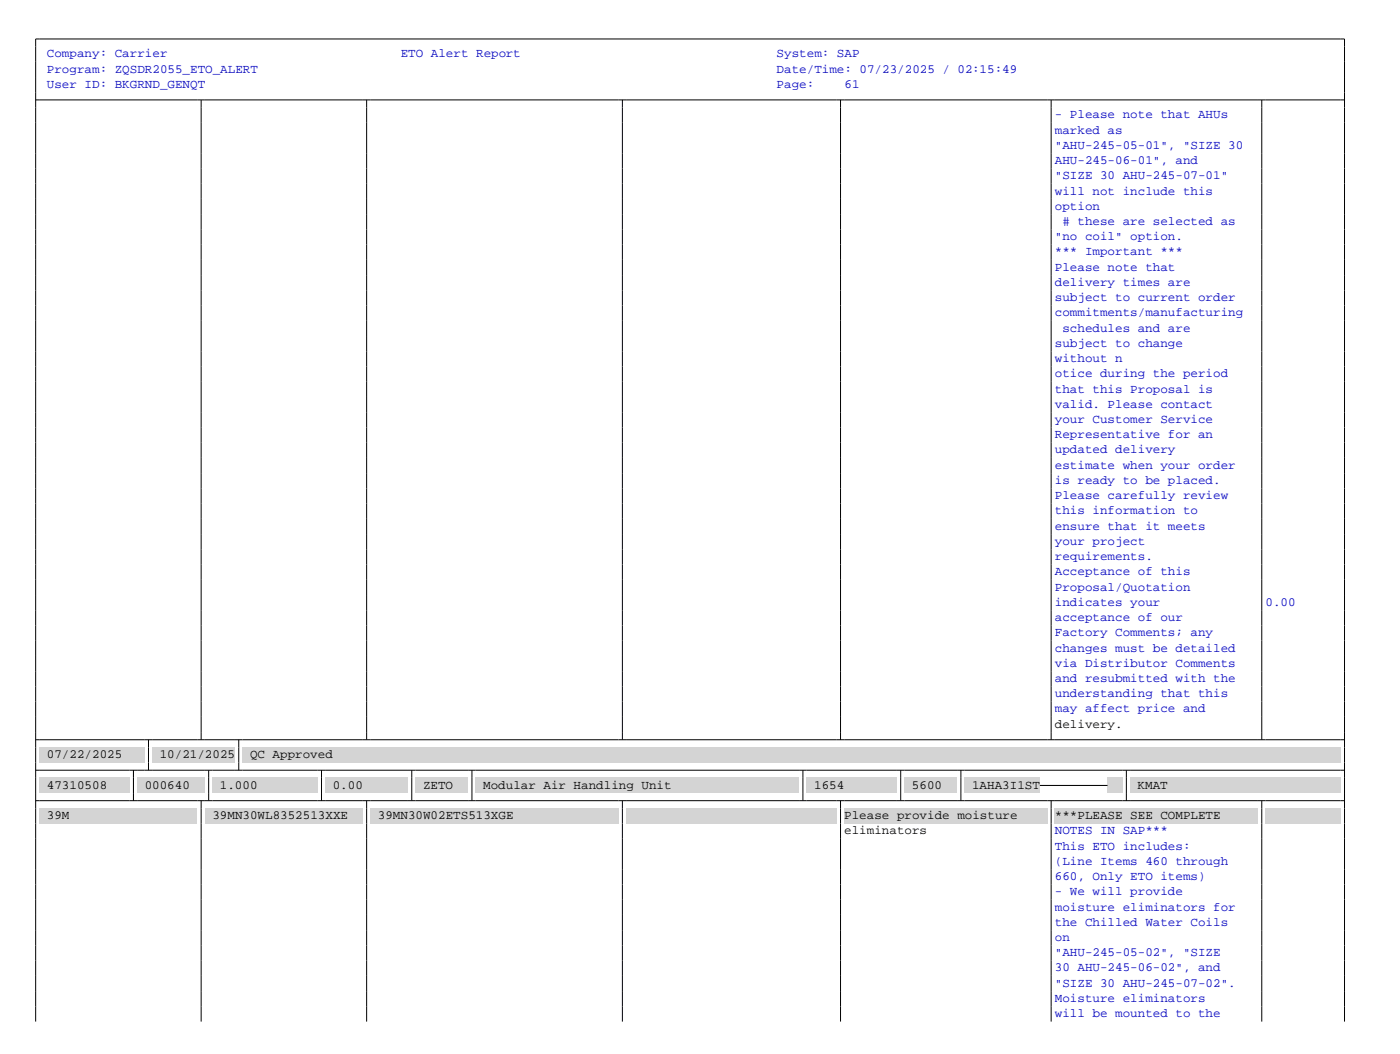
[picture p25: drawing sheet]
<svg xmlns="http://www.w3.org/2000/svg" width="279mm" height="210mm" viewBox="0 0 279 210" stroke-linecap="round" stroke-linejoin="round" font-family="sans-serif">
<defs><g id="words">
<g font-size="2.5" fill="#0000c0">
<text x="9.3" y="11.4">Company: Carrier</text>
<text x="79.9" y="11.4">ETO Alert Report</text>
<text x="154.8" y="11.4">System: SAP</text>
<text x="9.3" y="14.5">Program: ZQSDR2055_ETO_ALERT</text>
<text x="9.3" y="17.5">User ID: BKGRND_GENQT</text>
<text x="154.8" y="14.5">Date/Time: 07/23/2025 / 02:15:49</text>
<text x="154.8" y="17.5">Page:</text>
<text x="168.3" y="17.5">61</text>
<text x="210.3" y="23.6">- Please note that AHUs</text>
<text x="210.3" y="26.6">marked as</text>
<text x="210.3" y="29.6">&quot;AHU-245-05-01&quot;, &quot;SIZE 30</text>
<text x="210.3" y="32.7">AHU-245-06-01&quot;, and</text>
<text x="210.3" y="35.7">&quot;SIZE 30 AHU-245-07-01&quot;</text>
<text x="210.3" y="38.7">will not include this</text>
<text x="210.3" y="41.8">option</text>
<text x="210.3" y="47.8">&quot;no coil&quot; option.</text>
<text x="211.8" y="44.8"># these are selected as</text>
<text x="210.3" y="50.9">*** Important ***</text>
<text x="210.3" y="53.9">Please note that</text>
<text x="210.3" y="56.9">delivery times are</text>
<text x="210.3" y="60">subject to current order</text>
<text x="210.3" y="63">commitments/manufacturing</text>
<text x="210.3" y="69.1">subject to change</text>
<text x="211.8" y="66">schedules and are</text>
<text x="210.3" y="72.1">without n</text>
<text x="210.3" y="75.1">otice during the period</text>
<text x="210.3" y="78.2">that this Proposal is</text>
<text x="210.3" y="81.2">valid. Please contact</text>
<text x="210.3" y="84.2">your Customer Service</text>
<text x="210.3" y="87.3">Representative for an</text>
<text x="210.3" y="90.3">updated delivery</text>
<text x="210.3" y="93.3">estimate when your order</text>
<text x="210.3" y="96.4">is ready to be placed.</text>
<text x="210.3" y="99.4">Please carefully review</text>
<text x="210.3" y="102.4">this information to</text>
<text x="210.3" y="105.5">ensure that it meets</text>
<text x="210.3" y="108.5">your project</text>
<text x="210.3" y="111.5">requirements.</text>
<text x="210.3" y="114.6">Acceptance of this</text>
<text x="210.3" y="117.6">Proposal/Quotation</text>
<text x="210.3" y="120.7">indicates your</text>
<text x="210.3" y="123.7">acceptance of our</text>
<text x="252.2" y="120.7">0.00</text>
<text x="210.3" y="126.7">Factory Comments; any</text>
<text x="210.3" y="129.8">changes must be detailed</text>
<text x="210.3" y="132.8">via Distributor Comments</text>
<text x="210.3" y="135.8">and resubmitted with the</text>
<text x="210.3" y="138.9">understanding that this</text>
<text x="210.3" y="141.9">may affect price and</text>
<text x="210.3" y="166.2">NOTES IN SAP***</text>
<text x="210.3" y="169.2">This ETO includes:</text>
<text x="210.3" y="172.2">(Line Items 460 through</text>
<text x="210.3" y="175.3">660, Only ETO items)</text>
<text x="210.3" y="178.3">- We will provide</text>
<text x="210.3" y="181.3">moisture eliminators for</text>
<text x="210.3" y="184.4">the Chilled Water Coils</text>
<text x="210.3" y="187.4">on</text>
<text x="210.3" y="190.4">&quot;AHU-245-05-02&quot;, &quot;SIZE</text>
<text x="210.3" y="193.5">30 AHU-245-06-02&quot;, and</text>
<text x="210.3" y="196.5">&quot;SIZE 30 AHU-245-07-02&quot;.</text>
<text x="210.3" y="199.5">Moisture eliminators</text>
<text x="210.3" y="202.6">will be mounted to the</text>
</g>
<g font-size="2.5">
<text x="210.3" y="144.9">delivery.</text>
<text x="9.3" y="151">07/22/2025</text>
<text x="31.8" y="151">10/21/2025</text>
<text x="49.8" y="151">QC Approved</text>
<text x="9.3" y="157.1">47310508</text>
<text x="28.8" y="157.1">000640</text>
<text x="43.8" y="157.1">1.000</text>
<text x="66.3" y="157.1">0.00</text>
<text x="84.3" y="157.1">ZETO</text>
<text x="96.3" y="157.1">Modular Air Handling Unit</text>
<text x="162.3" y="157.1">1654</text>
<text x="181.8" y="157.1">5600</text>
<text x="193.8" y="157.1">1AHA3I1ST</text>
<text x="226.7" y="157.1">KMAT</text>
<text x="9.3" y="163.1">39M</text>
<text x="42.3" y="163.1">39MN30WL8352513XXE</text>
<text x="75.3" y="163.1">39MN30W02ETS513XGE</text>
<text x="168.3" y="163.1">Please provide moisture</text>
<text x="168.3" y="166.2">eliminators</text>
<text x="210.3" y="163.1">***PLEASE SEE COMPLETE</text>
</g>
</g></defs>
<path d="M7.1 19.9h260.9M40.1 19.9v127.4M73.1 19.9v127.4M124.1 19.9v127.4M167.5 19.9v127.4M209.5 19.9v127.4M251.5 19.9v127.4M7.1 148.8v-141h260.9v141M7.1 147.3h260.9M29.6 147.3v1.5M47.6 147.3v1.5" fill="none" stroke="#000" stroke-width=".2"/>
<g fill="#d4d4d4">
<path d="M7.8 148.8h21v3.1h-21z"/>
<path d="M30.3 148.8h16.5v3.1h-16.5z"/>
<path d="M48.3 148.8h218.9v3.1h-218.9z"/>
</g>
<g fill="none" stroke="#000" stroke-width=".2">
<path d="M7.1 148.8v6.1M7.1 153.4h260.9M26.6 153.4v1.5M29.6 148.8v4.6M41.6 153.4v1.5M47.6 148.8v4.6M64.1 153.4v1.5M82.1 153.4v1.5M94.1 153.4v1.5M160 153.4v1.5M179.5 153.4v1.5M191.5 153.4v1.5"/>
<path d="M224.5 153.4v1.5M268 148.8v6.1"/>
</g>
<g fill="#d4d4d4">
<path d="M7.8 154.9h18v3h-18z"/>
<path d="M27.3 154.9h13.5v3h-13.5z"/>
<path d="M42.3 154.9h21v3h-21z"/>
<path d="M64.8 154.9h16.5v3h-16.5z"/>
<path d="M82.8 154.9h10.5v3h-10.5z"/>
<path d="M94.8 154.9h64.5v3h-64.5z"/>
<path d="M160.8 154.9h18v3h-18z"/>
<path d="M180.3 154.9h10.5v3h-10.5z"/>
<path d="M192.3 154.9h15v3h-15z"/>
<path d="M220.8 154.9h2.9v3h-2.9z"/>
<path d="M225.2 154.9h42v3h-42z"/>
</g>
<g fill="none" stroke="#000" stroke-width=".2">
<path d="M7.1 154.9v6.1M7.1 159.5h260.9M26.6 154.9v4.6M40.1 159.5v1.5M41.6 154.9v4.6M64.1 154.9v4.6M73.1 159.5v1.5M82.1 154.9v4.6M94.1 154.9v4.6M124.1 159.5v1.5M160 154.9v4.6M167.5 159.5v1.5"/>
<path d="M179.5 154.9v4.6M191.5 154.9v4.6M207.3 156.4h13.5M209.5 159.5v1.5M224.5 154.9v4.6M251.5 159.5v1.5M268 154.9v6.1"/>
</g>
<g fill="#d4d4d4">
<path d="M7.8 161h31.5v3h-31.5z"/>
<path d="M40.8 161h31.5v3h-31.5z"/>
<path d="M73.8 161h49.5v3h-49.5z"/>
<path d="M124.8 161h42v3h-42z"/>
<path d="M168.3 161h40.5v3h-40.5z"/>
<path d="M210.3 161h40.4v3h-40.4z"/>
<path d="M252.2 161h15v3h-15z"/>
</g>
<path d="M7.1 161v42.4M40.1 161v42.4M73.1 161v42.4M124.1 161v42.4M167.5 161v42.4M209.5 161v42.4M251.5 161v42.4M268 161v42.4" fill="none" stroke="#000" stroke-width=".2"/>
<use href="#words"/>
</svg>
